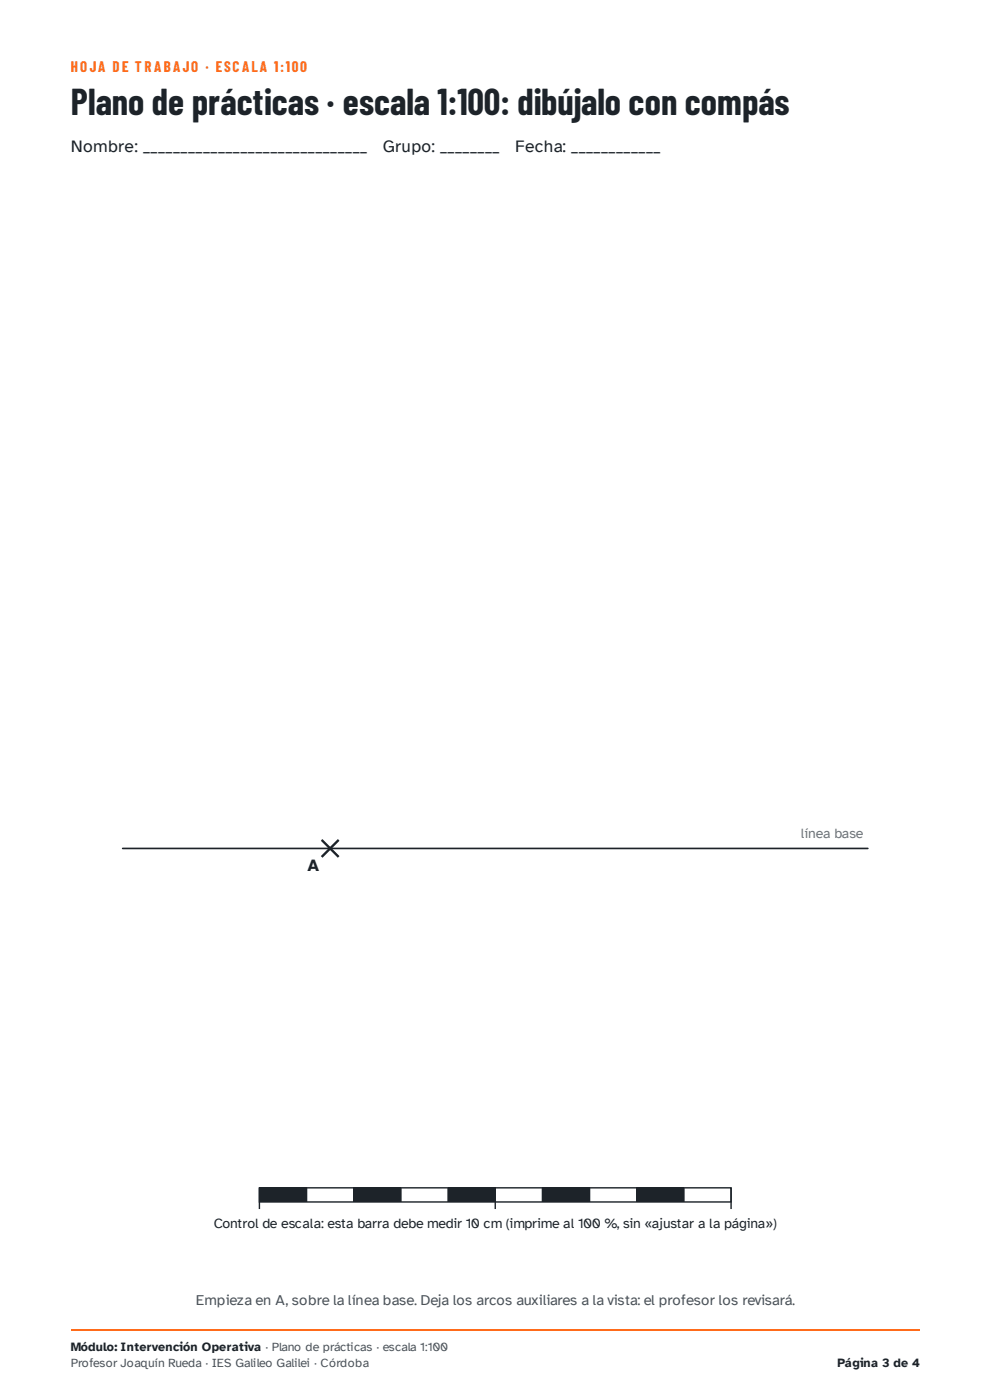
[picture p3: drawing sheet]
<svg xmlns="http://www.w3.org/2000/svg" width="210mm" height="297mm" viewBox="0 0 210 297" stroke-linecap="round" stroke-linejoin="round" font-family="sans-serif">
<defs><g id="words">
<text font-size="7.8" fill="#1d2329" x="15" y="24.3">Plano de prácticas · escala 1:100: dibújalo con compás</text>
<g font-size="3.7" fill="#1d2329">
<text x="15" y="32.3">Nombre: ______________________________</text>
<text x="81.1" y="32.3">Grupo: ________</text>
<text x="109.2" y="32.3">Fecha: ____________</text>
</g>
<text font-size="3.6" fill="#1d2329" x="65.2" y="184.9">A</text>
<text font-size="3.2" fill="#ff6b1a" x="15" y="15.3">HOJA DE T RABAJO · ESC ALA 1:100</text>
<text font-size="3.2" fill="#4a535b" x="41.5" y="276.8">Empieza en A, sobre la línea base. Deja los arcos auxiliares a la vista: el profesor los revisará.</text>
<text font-size="3" fill="#6b747c" x="169.8" y="177.7">línea base</text>
<text font-size="3" fill="#1d2329" x="45.3" y="260.5">Control de escala: esta barra debe medir 10 cm (imprime al 100 %, sin «ajustar a la página»)</text>
<g font-size="2.6" fill="#1d2329">
<text x="15" y="286.5">Módulo: Intervención Operativa · Plano de prácticas · escala 1:100</text>
<text x="177.5" y="290">Página 3 de 4</text>
</g>
<text font-size="2.6" fill="#4a535b" x="15" y="290">Profesor Joaquín Rueda · IES Galileo Galilei · Córdoba</text>
</g></defs>
<path d="M15.1 282.2h179.9" fill="none" stroke="#ff6b1a" stroke-width=".26"/>
<path d="M26 180h158" fill="none" stroke="#1d2329" stroke-width=".35"/>
<path d="M68.2 178.2l3.6 3.6zM68.2 181.8l3.6-3.6z" fill="#000"/>
<path d="M68.2 178.2l3.6 3.6M71.8 178.2l-3.6 3.6" fill="none" stroke="#1d2329" stroke-width=".5"/>
<path d="M55 252h100v3h-100zM55 252v4.5" fill="none" stroke="#1d2329" stroke-width=".3"/>
<path d="M55 252h10v3h-10z" fill="#1d2329"/>
<path d="M65 252v3M75 252v3" fill="none" stroke="#1d2329" stroke-width=".3"/>
<path d="M75 252h10v3h-10z" fill="#1d2329"/>
<path d="M85 252v3M95 252v3" fill="none" stroke="#1d2329" stroke-width=".3"/>
<path d="M95 252h10v3h-10z" fill="#1d2329"/>
<path d="M105 252v4.5M115 252v3" fill="none" stroke="#1d2329" stroke-width=".3"/>
<path d="M115 252h10v3h-10z" fill="#1d2329"/>
<path d="M125 252v3M135 252v3" fill="none" stroke="#1d2329" stroke-width=".3"/>
<path d="M135 252h10v3h-10z" fill="#1d2329"/>
<path d="M145 252v3M155 252v4.5" fill="none" stroke="#1d2329" stroke-width=".3"/>
<use href="#words"/>
</svg>
